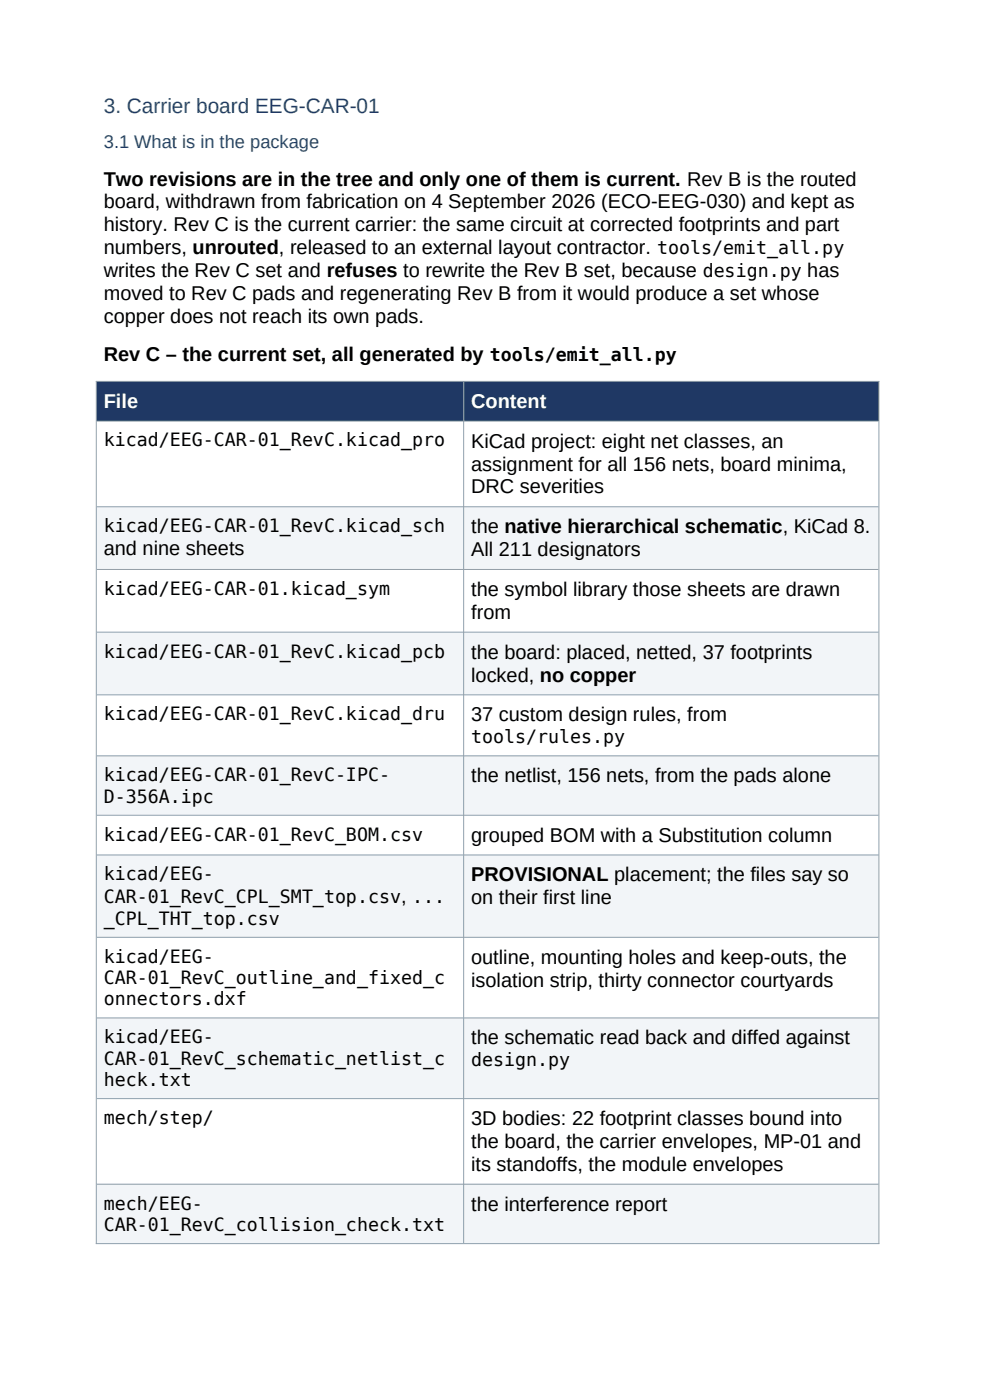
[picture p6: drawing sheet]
<svg xmlns="http://www.w3.org/2000/svg" width="210mm" height="297mm" viewBox="0 0 210 297" stroke-linecap="round" stroke-linejoin="round" font-family="sans-serif">
<defs><g id="words">
<text font-size="4.4" fill="#1b4f72" x="22" y="24">3. Carrier board EEG-CAR-01</text>
<g font-size="4.2">
<text x="22" y="39.4">Two revisions are in the tree and only one of them is current. Rev B is the routed</text>
<text x="22" y="44.2">board, withdrawn from fabrication on 4 September 2026 (ECO-EEG-030) and kept as</text>
<text x="22" y="49.1">history. Rev C is the current carrier: the same circuit at corrected footprints and part</text>
<text x="22" y="54">numbers, unrouted, released to an external layout contractor. tools/emit_all.py</text>
<text x="22" y="58.8">writes the Rev C set and refuses to rewrite the Rev B set, because design.py has</text>
<text x="22" y="63.7">moved to Rev C pads and regenerating Rev B from it would produce a set whose</text>
<text x="22" y="68.6">copper does not reach its own pads.</text>
<text x="22" y="76.6">Rev C – the current set, all generated by tools/emit_all.py</text>
<text x="100" y="95">KiCad project: eight net classes, an</text>
<text x="100" y="99.8">assignment for all 156 nets, board minima,</text>
<text x="100" y="104.7">DRC severities</text>
<text x="100" y="113.1">the native hierarchical schematic, KiCad 8.</text>
<text x="22" y="117.6">and nine sheets</text>
<text x="100" y="118">All 211 designators</text>
<text x="100" y="126.4">the symbol library those sheets are drawn</text>
<text x="100" y="131.3">from</text>
<text x="100" y="139.7">the board: placed, netted, 37 footprints</text>
<text x="100" y="144.6">locked, no copper</text>
<text x="100" y="153">37 custom design rules, from</text>
<text x="100" y="166">the netlist, 156 nets, from the pads alone</text>
<text x="100" y="178.6">grouped BOM with a Substitution column</text>
<text x="100" y="187">PROVISIONAL placement; the files say so</text>
<text x="100" y="191.9">on their first line</text>
<text x="100" y="204.5">outline, mounting holes and keep-outs, the</text>
<text x="100" y="209.3">isolation strip, thirty connector courtyards</text>
<text x="100" y="221.6">the schematic read back and diffed against</text>
<text x="100" y="238.7">3D bodies: 22 footprint classes bound into</text>
<text x="100" y="243.5">the board, the carrier envelopes, MP-01 and</text>
<text x="100" y="248.4">its standoffs, the module envelopes</text>
<text x="100" y="256.8">the interference report</text>
</g>
<g font-size="4.2" fill="#fff">
<text x="22" y="86.5">File</text>
<text x="100" y="86.5">Content</text>
</g>
<text font-size="3.9" fill="#1b4f72" x="22" y="31.4">3.1 What is in the package</text>
<g font-size="3.9">
<text x="22" y="94.7">kicad/EEG-CAR-01_RevC.kicad_pro</text>
<text x="22" y="112.9">kicad/EEG-CAR-01_RevC.kicad_sch</text>
<text x="22" y="126.2">kicad/EEG-CAR-01.kicad_sym</text>
<text x="22" y="139.5">kicad/EEG-CAR-01_RevC.kicad_pcb</text>
<text x="22" y="152.8">kicad/EEG-CAR-01_RevC.kicad_dru</text>
<text x="100" y="157.7">tools/rules.py</text>
<text x="22" y="165.7">kicad/EEG-CAR-01_RevC-IPC-</text>
<text x="22" y="170.3">D-356A.ipc</text>
<text x="22" y="178.3">kicad/EEG-CAR-01_RevC_BOM.csv</text>
<text x="22" y="186.8">kicad/EEG-</text>
<text x="22" y="191.5">CAR-01_RevC_CPL_SMT_top.csv, ...</text>
<text x="22" y="196.1">_CPL_THT_top.csv</text>
<text x="22" y="204.2">kicad/EEG-</text>
<text x="22" y="208.7">CAR-01_RevC_outline_and_fixed_c</text>
<text x="22" y="213.3">onnectors.dxf</text>
<text x="22" y="221.3">kicad/EEG-</text>
<text x="22" y="225.8">CAR-01_RevC_schematic_netlist_c</text>
<text x="100" y="226.2">design.py</text>
<text x="22" y="230.4">heck.txt</text>
<text x="22" y="238.4">mech/step/</text>
<text x="22" y="256.6">mech/EEG-</text>
<text x="22" y="261.1">CAR-01_RevC_collision_check.txt</text>
</g>
</g></defs>
<g fill="#1f3864">
<path d="M20.4 80.8h77.9v8.4h-77.9z" fill-rule="evenodd"/>
<path d="M98.4 80.8h88v8.4h-88z" fill-rule="evenodd"/>
</g>
<g fill="#f2f5f8">
<path d="M20.4 107.4h77.9v13.3h-77.9z" fill-rule="evenodd"/>
<path d="M98.4 107.4h88v13.3h-88z" fill-rule="evenodd"/>
<path d="M20.4 134h77.9v13.3h-77.9z" fill-rule="evenodd"/>
<path d="M98.4 134h88v13.3h-88z" fill-rule="evenodd"/>
<path d="M20.4 160.3h77.9v12.5h-77.9z" fill-rule="evenodd"/>
<path d="M98.4 160.3h88v12.5h-88z" fill-rule="evenodd"/>
<path d="M20.4 181.3h77.9v17.4h-77.9z" fill-rule="evenodd"/>
<path d="M98.4 181.3h88v17.4h-88z" fill-rule="evenodd"/>
<path d="M20.4 215.9h77.9v17.1h-77.9z" fill-rule="evenodd"/>
<path d="M98.4 215.9h88v17.1h-88z" fill-rule="evenodd"/>
<path d="M20.4 251.1h77.9v12.6h-77.9z" fill-rule="evenodd"/>
<path d="M98.4 251.1h88v12.6h-88z" fill-rule="evenodd"/>
</g>
<g fill="#1f3864">
<path d="M20.4 80.8h77.9v8.4h-77.9z" fill-rule="evenodd"/>
<path d="M98.4 80.8h88v8.4h-88z" fill-rule="evenodd"/>
</g>
<g fill="#f2f5f8">
<path d="M20.4 107.4h77.9v13.3h-77.9z" fill-rule="evenodd"/>
<path d="M98.4 107.4h88v13.3h-88z" fill-rule="evenodd"/>
<path d="M20.4 134h77.9v13.3h-77.9z" fill-rule="evenodd"/>
<path d="M98.4 134h88v13.3h-88z" fill-rule="evenodd"/>
<path d="M20.4 160.3h77.9v12.5h-77.9z" fill-rule="evenodd"/>
<path d="M98.4 160.3h88v12.5h-88z" fill-rule="evenodd"/>
<path d="M20.4 181.3h77.9v17.4h-77.9z" fill-rule="evenodd"/>
<path d="M98.4 181.3h88v17.4h-88z" fill-rule="evenodd"/>
<path d="M20.4 215.9h77.9v17.1h-77.9z" fill-rule="evenodd"/>
<path d="M98.4 215.9h88v17.1h-88z" fill-rule="evenodd"/>
<path d="M20.4 251.1h77.9v12.6h-77.9z" fill-rule="evenodd"/>
<path d="M98.4 251.1h88v12.6h-88z" fill-rule="evenodd"/>
</g>
<g fill="none" stroke="#8fa0ad" stroke-width=".21">
<path d="M20.3 80.9h166.2M20.4 80.8v183.1M20.5 89.3h165.9M98.4 81v182.7M186.4 80.8v183.1M20.5 107.5h165.9M20.5 120.8h165.9M20.5 134.1h165.9M20.5 147.4h165.9M20.5 160.4h165.9M20.5 172.9h165.9M20.5 181.4h165.9"/>
<path d="M20.5 198.8h165.9M20.5 216h165.9M20.5 233.1h165.9M20.5 251.2h165.9M20.3 263.8h166.2"/>
</g>
<use href="#words"/>
</svg>
